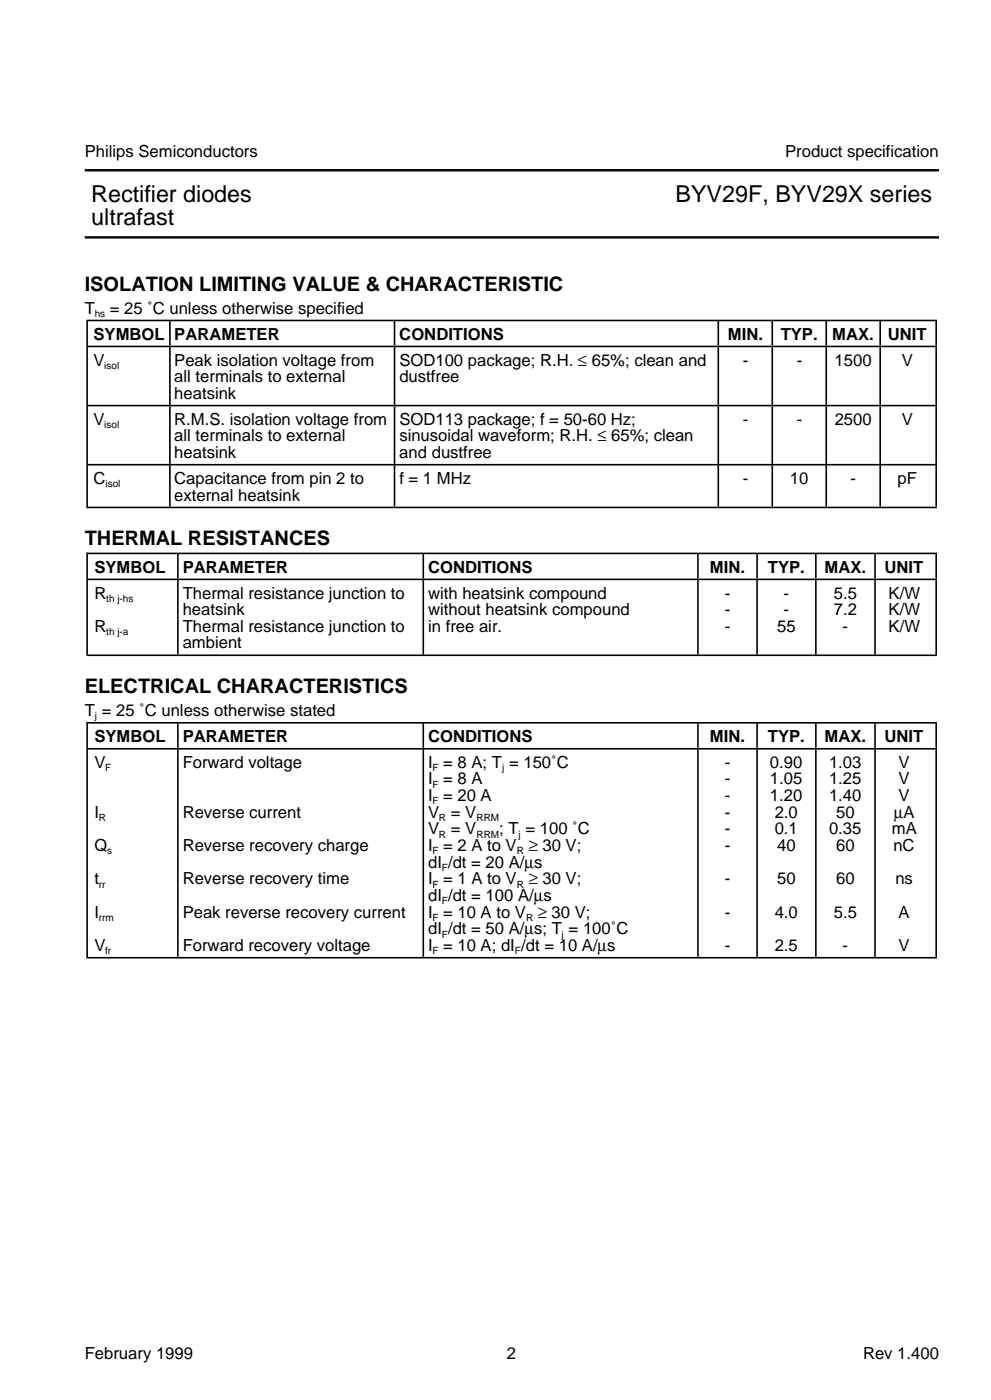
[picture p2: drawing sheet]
<svg xmlns="http://www.w3.org/2000/svg" width="210mm" height="297mm" viewBox="0 0 210 297" stroke-linecap="round" stroke-linejoin="round" font-family="sans-serif">
<defs><g id="words">
<g font-size="4.9">
<text x="19.3" y="42.8">Rectifier diodes</text>
<text x="19.3" y="47.7">ultrafast</text>
<text x="143.1" y="42.8">BYV29F, BYV29X series</text>
</g>
<g font-size="4.2">
<text x="17.9" y="61.7">ISOLATION LIMITING VALUE &amp; CHARACTERISTIC</text>
<text x="17.9" y="115.6">THERMAL RESISTANCES</text>
<text x="17.9" y="146.9">ELECTRICAL CHARACTERISTICS</text>
</g>
<g font-size="3.5">
<text x="17.9" y="33.3">Philips Semiconductors</text>
<text x="166.3" y="33.3">Product specification</text>
<text x="17.9" y="66.5">T</text>
<text x="19.8" y="72">SYMBOL PARAMETER</text>
<text x="23.2" y="66.5">= 25 ˚C unless otherwise specified</text>
<text x="84.6" y="72">CONDITIONS</text>
<text x="154.2" y="72">MIN.</text>
<text x="165.4" y="72">TYP.</text>
<text x="176.3" y="72">MAX.</text>
<text x="188" y="72">UNIT</text>
<text x="19.8" y="77.5">V</text>
<text x="36.9" y="77.5">Peak isolation voltage from</text>
<text x="84.6" y="77.5">SOD100 package; R.H. ≤ 65%; clean and</text>
<text x="157.3" y="77.5">-</text>
<text x="168.7" y="77.5">-</text>
<text x="176.8" y="77.5">1500</text>
<text x="191" y="77.5">V</text>
<text x="36.9" y="81">all terminals to external</text>
<text x="84.6" y="81">dustfree</text>
<text x="36.9" y="84.5">heatsink</text>
<text x="19.8" y="90">V</text>
<text x="36.9" y="90">R.M.S. isolation voltage from</text>
<text x="36.9" y="93.5">all terminals to external</text>
<text x="84.6" y="90">SOD113 package; f = 50-60 Hz;</text>
<text x="84.6" y="93.5">sinusoidal waveform; R.H. ≤ 65%; clean</text>
<text x="157.3" y="90">-</text>
<text x="168.7" y="90">-</text>
<text x="176.8" y="90">2500</text>
<text x="191" y="90">V</text>
<text x="36.9" y="97">heatsink</text>
<text x="84.6" y="97">and dustfree</text>
<text x="19.8" y="102.5">C</text>
<text x="36.9" y="102.5">Capacitance from pin 2 to</text>
<text x="36.9" y="106.1">external heatsink</text>
<text x="84.6" y="102.5">f = 1 MHz</text>
<text x="157.3" y="102.5">-</text>
<text x="167.3" y="102.5">10</text>
<text x="180.2" y="102.5">-</text>
<text x="190.1" y="102.5">pF</text>
<text x="20" y="121.3">SYMBOL</text>
<text x="38.7" y="121.3">PARAMETER</text>
<text x="90.7" y="121.3">CONDITIONS</text>
<text x="150.4" y="121.3">MIN.</text>
<text x="162.6" y="121.3">TYP.</text>
<text x="174.7" y="121.3">MAX.</text>
<text x="187.4" y="121.3">UNIT</text>
<text x="20" y="126.8">R</text>
<text x="38.7" y="126.8">Thermal resistance junction to</text>
<text x="38.7" y="130.3">heatsink</text>
<text x="90.7" y="130.3">without heatsink compound</text>
<text x="90.7" y="126.8">with heatsink compound</text>
<text x="153.5" y="130.3">-</text>
<text x="153.5" y="126.8">-</text>
<text x="166" y="130.3">-</text>
<text x="166" y="126.8">-</text>
<text x="176.6" y="130.3">7.2</text>
<text x="176.6" y="126.8">5.5</text>
<text x="188.2" y="130.3">K/W</text>
<text x="188.2" y="126.8">K/W</text>
<text x="20" y="133.9">R</text>
<text x="38.7" y="133.9">Thermal resistance junction to</text>
<text x="38.7" y="137.4">ambient</text>
<text x="90.7" y="133.9">in free air.</text>
<text x="153.5" y="133.9">-</text>
<text x="164.6" y="133.9">55</text>
<text x="178.5" y="133.9">-</text>
<text x="188.2" y="133.9">K/W</text>
<text x="17.9" y="151.7">T = 25 ˚C unless otherwise stated</text>
<text x="20" y="157.2">SYMBOL</text>
<text x="38.7" y="157.2">PARAMETER</text>
<text x="90.7" y="157.2">CONDITIONS</text>
<text x="150.4" y="157.2">MIN.</text>
<text x="162.6" y="157.2">TYP.</text>
<text x="174.7" y="157.2">MAX.</text>
<text x="187.4" y="157.2">UNIT</text>
<text x="20" y="162.7">V</text>
<text x="38.7" y="162.7">Forward voltage</text>
<text x="90.7" y="162.7">I = 8 A; T = 150˚C</text>
<text x="90.7" y="166.2">I = 8 A</text>
<text x="153.5" y="162.7">-</text>
<text x="153.5" y="166.2">-</text>
<text x="163.1" y="162.7">0.90</text>
<text x="163.1" y="166.2">1.05</text>
<text x="175.6" y="166.2">1.25</text>
<text x="175.6" y="162.7">1.03</text>
<text x="190.3" y="166.2">V</text>
<text x="190.3" y="162.7">V</text>
<text x="20" y="173.3">I</text>
<text x="38.7" y="173.3">Reverse current</text>
<text x="90.7" y="169.8">I = 20 A</text>
<text x="90.7" y="173.3">V = V</text>
<text x="153.5" y="169.8">-</text>
<text x="153.5" y="173.3">-</text>
<text x="163.1" y="169.8">1.20</text>
<text x="164.1" y="173.3">2.0</text>
<text x="175.6" y="169.8">1.40</text>
<text x="177.1" y="173.3">50</text>
<text x="189.3" y="173.3">µA</text>
<text x="190.3" y="169.8">V</text>
<text x="90.7" y="176.8">V = V</text>
<text x="105.7" y="176.8">; T = 100 ˚C</text>
<text x="153.5" y="176.8">-</text>
<text x="164.1" y="176.8">0.1</text>
<text x="175.6" y="176.8">0.35</text>
<text x="188.9" y="176.8">mA</text>
<text x="20" y="180.4">Q</text>
<text x="38.7" y="180.4">Reverse recovery charge</text>
<text x="90.7" y="183.9">dI /dt = 20 A/µs</text>
<text x="90.7" y="180.4">I = 2 A to V</text>
<text x="112" y="180.4">≥ 30 V;</text>
<text x="153.5" y="180.4">-</text>
<text x="164.6" y="180.4">40</text>
<text x="177.1" y="180.4">60</text>
<text x="189.2" y="180.4">nC</text>
<text x="20" y="187.4">t</text>
<text x="38.7" y="187.4">Reverse recovery time</text>
<text x="90.7" y="190.9">dI /dt = 100 A/µs</text>
<text x="90.7" y="187.4">I = 1 A to V</text>
<text x="112" y="187.4">≥ 30 V;</text>
<text x="153.5" y="187.4">-</text>
<text x="164.6" y="187.4">50</text>
<text x="177.1" y="187.4">60</text>
<text x="189.7" y="187.4">ns</text>
<text x="20" y="194.5">I</text>
<text x="38.7" y="194.5">Peak reverse recovery current</text>
<text x="90.7" y="198">dI /dt = 50 A/µs; T = 100˚C</text>
<text x="90.7" y="194.5">I = 10 A to V</text>
<text x="113.9" y="194.5">≥ 30 V;</text>
<text x="153.5" y="194.5">-</text>
<text x="164.1" y="194.5">4.0</text>
<text x="176.6" y="194.5">5.5</text>
<text x="190.3" y="194.5">A</text>
<text x="20" y="201.5">V</text>
<text x="38.7" y="201.5">Forward recovery voltage</text>
<text x="90.7" y="201.5">I = 10 A; dI /dt = 10 A/µs</text>
<text x="153.5" y="201.5">-</text>
<text x="164.1" y="201.5">2.5</text>
<text x="178.5" y="201.5">-</text>
<text x="190.3" y="201.5">V</text>
<text x="17.9" y="288.1">February 1999</text>
<text x="107.4" y="288.1">2</text>
<text x="182.8" y="288.1">Rev 1.400</text>
</g>
<g font-size="2.1">
<text x="20.1" y="67.2">hs</text>
<text x="22.1" y="78.2">isol</text>
<text x="22.1" y="90.7">isol</text>
<text x="22.4" y="103.2">isol</text>
<text x="22.5" y="127.5">th j-hs</text>
<text x="22.5" y="134.5">th j-a</text>
<text x="20.1" y="152.4">j</text>
<text x="22.3" y="163.4">F</text>
<text x="91.6" y="163.4">F</text>
<text x="91.6" y="167">F</text>
<text x="106.3" y="163.4">j</text>
<text x="91.6" y="170.4">F</text>
<text x="20.9" y="174">R</text>
<text x="93" y="174">R</text>
<text x="93" y="177.6">R</text>
<text x="100.9" y="174">RRM</text>
<text x="100.9" y="177.6">RRM</text>
<text x="109.8" y="177.6">j</text>
<text x="22.7" y="181">s</text>
<text x="91.6" y="181">F</text>
<text x="93.6" y="184.6">F</text>
<text x="109.5" y="181">R</text>
<text x="20.9" y="188.1">rr</text>
<text x="91.6" y="188.1">F</text>
<text x="93.6" y="191.6">F</text>
<text x="109.5" y="188.1">R</text>
<text x="20.9" y="195.2">rrm</text>
<text x="91.6" y="195.2">F</text>
<text x="111.4" y="195.2">R</text>
<text x="22.3" y="202.2">fr</text>
<text x="91.6" y="202.2">F</text>
<text x="93.6" y="198.7">F</text>
<text x="109.1" y="202.2">F</text>
<text x="119" y="198.7">j</text>
</g>
</g></defs>
<path d="M18.6 73.4h179.9M18.6 67.9h179.9M18.6 98.5h179.9M18.6 86h179.9M18.6 117.3h179.9M18.6 107.5h179.9M18.6 138.9h179.9M18.6 122.8h179.9M18.6 158.7h179.9M18.6 153.2h179.9M18.6 203h179.9" fill="none" stroke="#000" stroke-width=".34"/>
<path d="M37.5 180.8h.3M89.5 180.8h.3M147.7 180.8h.3M160.2 180.8h.3M172.6 180.8h.4M185.2 180.8h.3M198.1 180.8h.4" fill="none" stroke="#000" stroke-width="43.9" stroke-linecap="butt"/>
<g fill="none" stroke="#000" stroke-width="5.2" stroke-linecap="butt">
<path d="M35.8 70.6h.4M83.4 70.6h.3M152 70.6h.3M163.4 70.6h.3M174.8 70.6h.4M186.3 70.6h.3M198.1 70.6h.4M37.5 120h.3M89.5 120h.3M147.7 120h.3M160.2 120h.3M172.6 120h.4"/>
<path d="M185.2 120h.3M198.1 120h.4M37.5 155.9h.3M89.5 155.9h.3M147.7 155.9h.3M160.2 155.9h.3M172.6 155.9h.4M185.2 155.9h.3M198.1 155.9h.4"/>
</g>
<path d="M18.3 178.1h.3" fill="none" stroke="#000" stroke-width="50.1" stroke-linecap="butt"/>
<path d="M37.5 130.8h.3M89.5 130.8h.3M147.7 130.8h.3M160.2 130.8h.3M172.6 130.8h.4M185.2 130.8h.3M198.1 130.8h.4" fill="none" stroke="#000" stroke-width="15.7" stroke-linecap="butt"/>
<path d="M18.3 128h.3" fill="none" stroke="#000" stroke-width="21.9" stroke-linecap="butt"/>
<path d="M35.8 103h.4M83.4 103h.3M152 103h.3M163.4 103h.3M174.8 103h.4M186.3 103h.3M198.1 103h.4" fill="none" stroke="#000" stroke-width="8.7" stroke-linecap="butt"/>
<g fill="none" stroke="#000" stroke-width="12.2" stroke-linecap="butt">
<path d="M35.8 79.7h.4M83.4 79.7h.3M152 79.7h.3M163.4 79.7h.3M174.8 79.7h.4M186.3 79.7h.3M198.1 79.7h.4M35.8 92.2h.4M83.4 92.2h.3M152 92.2h.3M163.4 92.2h.3M174.8 92.2h.4"/>
<path d="M186.3 92.2h.3M198.1 92.2h.4"/>
</g>
<path d="M18.3 87.7h.3" fill="none" stroke="#000" stroke-width="40" stroke-linecap="butt"/>
<path d="M17.9 36.1h181M17.9 50.3h181" fill="none" stroke="#000" stroke-width=".51"/>
<use href="#words"/>
</svg>
